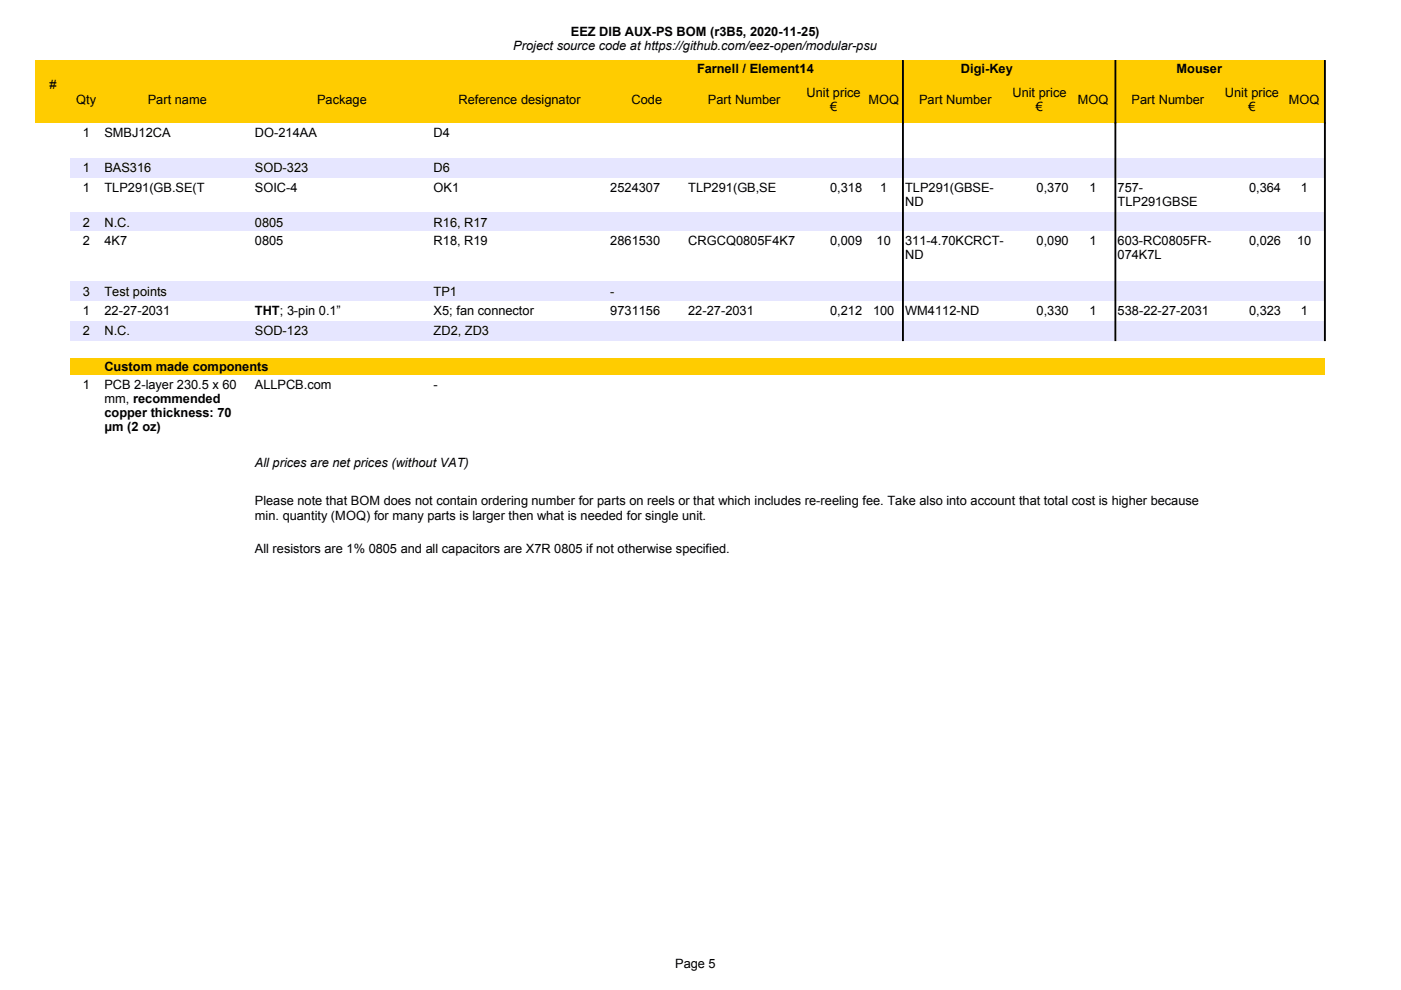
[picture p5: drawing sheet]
<svg xmlns="http://www.w3.org/2000/svg" width="297mm" height="210mm" viewBox="0 0 297 210" stroke-linecap="round" stroke-linejoin="round" font-family="sans-serif">
<defs><g id="words">
<g font-size="2.7">
<text x="108.8" y="10.6">Project source code at https://github.com/eez-open/modular-psu</text>
<text x="121" y="7.5">EEZ DIB AUX-PS BOM (r3B5, 2020-11-25)</text>
<text x="147.8" y="15.4">Farnell / Element14</text>
<text x="203.7" y="15.4">Digi-Key</text>
<text x="249.4" y="15.4">Mouser</text>
<text x="10.5" y="18.9">#</text>
<text x="16.2" y="22">Qty</text>
<text x="31.3" y="22">Part name</text>
<text x="67.2" y="22">Package</text>
<text x="97.2" y="22">Reference designator</text>
<text x="133.9" y="22">Code</text>
<text x="150.1" y="22">Part Number</text>
<text x="171" y="20.5">Unit price</text>
<text x="176" y="23.5">€</text>
<text x="184.1" y="22">MOQ</text>
<text x="194.9" y="22">Part Number</text>
<text x="214.7" y="20.5">Unit price</text>
<text x="219.6" y="23.5">€</text>
<text x="228.5" y="22">MOQ</text>
<text x="239.9" y="22">Part Number</text>
<text x="259.7" y="20.5">Unit price</text>
<text x="264.7" y="23.5">€</text>
<text x="273.3" y="22">MOQ</text>
<text x="17.5" y="29">1</text>
<text x="22.2" y="29">SMBJ12CA</text>
<text x="54" y="29">DO-214AA</text>
<text x="91.9" y="29">D4</text>
<text x="17.5" y="36.4">1</text>
<text x="17.5" y="40.6">1</text>
<text x="22.2" y="36.4">BAS316</text>
<text x="22.2" y="40.6">TLP291(GB.SE(T</text>
<text x="54" y="36.4">SOD-323</text>
<text x="54" y="40.6">SOIC-4</text>
<text x="91.9" y="36.4">D6</text>
<text x="91.9" y="40.6">OK1</text>
<text x="129.4" y="40.6">2524307</text>
<text x="145.9" y="40.6">TLP291(GB,SE</text>
<text x="176" y="40.6">0,318</text>
<text x="186.6" y="40.6">1</text>
<text x="191.9" y="40.6">TLP291(GBSE-</text>
<text x="219.8" y="40.6">0,370</text>
<text x="231" y="40.6">1</text>
<text x="237" y="40.6">757-</text>
<text x="264.8" y="40.6">0,364</text>
<text x="275.8" y="40.6">1</text>
<text x="191.9" y="43.7">ND</text>
<text x="237" y="43.7">TLP291GBSE</text>
<text x="17.5" y="48">2</text>
<text x="17.5" y="52">2</text>
<text x="22.2" y="48">N.C.</text>
<text x="22.2" y="52">4K7</text>
<text x="54" y="48">0805</text>
<text x="54" y="52">0805</text>
<text x="91.9" y="48">R16, R17</text>
<text x="91.9" y="52">R18, R19</text>
<text x="129.4" y="52">2861530</text>
<text x="145.9" y="52">CRGCQ0805F4K7</text>
<text x="176" y="52">0,009</text>
<text x="185.8" y="52">10</text>
<text x="191.9" y="52">311-4.70KCRCT-</text>
<text x="219.8" y="52">0,090</text>
<text x="231" y="52">1</text>
<text x="237" y="52">603-RC0805FR-</text>
<text x="264.8" y="52">0,026</text>
<text x="275" y="52">10</text>
<text x="191.9" y="55">ND</text>
<text x="237" y="55">074K7L</text>
<text x="17.5" y="62.7">3</text>
<text x="22.2" y="62.7">Test points</text>
<text x="91.9" y="62.7">TP1</text>
<text x="129.4" y="62.7">-</text>
<text x="17.5" y="66.8">1</text>
<text x="17.5" y="71">2</text>
<text x="22.2" y="66.8">22-27-2031</text>
<text x="22.2" y="71">N.C.</text>
<text x="54" y="71">SOD-123</text>
<text x="54" y="66.8">THT; 3-pin 0.1”</text>
<text x="91.9" y="71">ZD2, ZD3</text>
<text x="91.9" y="66.8">X5; fan connector</text>
<text x="129.4" y="66.8">9731156</text>
<text x="145.9" y="66.8">22-27-2031</text>
<text x="176" y="66.8">0,212</text>
<text x="185.1" y="66.8">100</text>
<text x="191.9" y="66.8">WM4112-ND</text>
<text x="219.8" y="66.8">0,330</text>
<text x="231" y="66.8">1</text>
<text x="237" y="66.8">538-22-27-2031</text>
<text x="264.8" y="66.8">0,323</text>
<text x="275.8" y="66.8">1</text>
<text x="17.5" y="82.4">1</text>
<text x="22.2" y="78.6">Custom made components</text>
<text x="22.2" y="82.4">PCB 2-layer 230.5 x 60</text>
<text x="54" y="82.4">ALLPCB.com</text>
<text x="91.9" y="82.4">-</text>
<text x="22.2" y="85.4">mm, recommended</text>
<text x="22.2" y="88.4">copper thickness: 70</text>
<text x="22.2" y="91.5">μm (2 oz)</text>
<text x="54" y="99">All prices are net prices (without VAT)</text>
<text x="54" y="107.2">Please note that BOM does not contain ordering number for parts on reels or that which includes re-reeling fee. Take also into account that total cost is higher because</text>
<text x="54" y="110.2">min. quantity (MOQ) for many parts is larger then what is needed for single unit.</text>
<text x="54" y="117.3">All resistors are 1% 0805 and all capacitors are X7R 0805 if not otherwise specified.</text>
<text x="143.2" y="205.3">Page 5</text>
</g>
</g></defs>
<path d="M7.6 12.8h273.3v13.2h-273.3z" fill-rule="evenodd" fill="#fc0"/>
<g fill="#000" stroke="#000" stroke-width=".21">
<path d="M191.3 12.8h.2v13.3h-.2z" fill-rule="evenodd"/>
<path d="M236.4 12.8h.2v13.3h-.2z" fill-rule="evenodd"/>
<path d="M280.8 12.8h.2v13.3h-.2z" fill-rule="evenodd"/>
</g>
<g fill="#e6e6ff">
<path d="M14.9 33.5h266v4.1h-266z" fill-rule="evenodd"/>
<path d="M14.9 45.1h266v3.9h-266z" fill-rule="evenodd"/>
<path d="M14.9 59.7h266v4.1h-266z" fill-rule="evenodd"/>
<path d="M14.9 68h266v4.2h-266z" fill-rule="evenodd"/>
</g>
<path d="M14.9 75.9h266v3.5h-266z" fill-rule="evenodd" fill="#fc0"/>
<g fill="#000" stroke="#000" stroke-width=".21">
<path d="M191.3 26.1h.2v46.1h-.2z" fill-rule="evenodd"/>
<path d="M236.4 26.1h.2v46.1h-.2z" fill-rule="evenodd"/>
<path d="M280.8 26.1h.2v46.1h-.2z" fill-rule="evenodd"/>
</g>
<use href="#words"/>
</svg>
